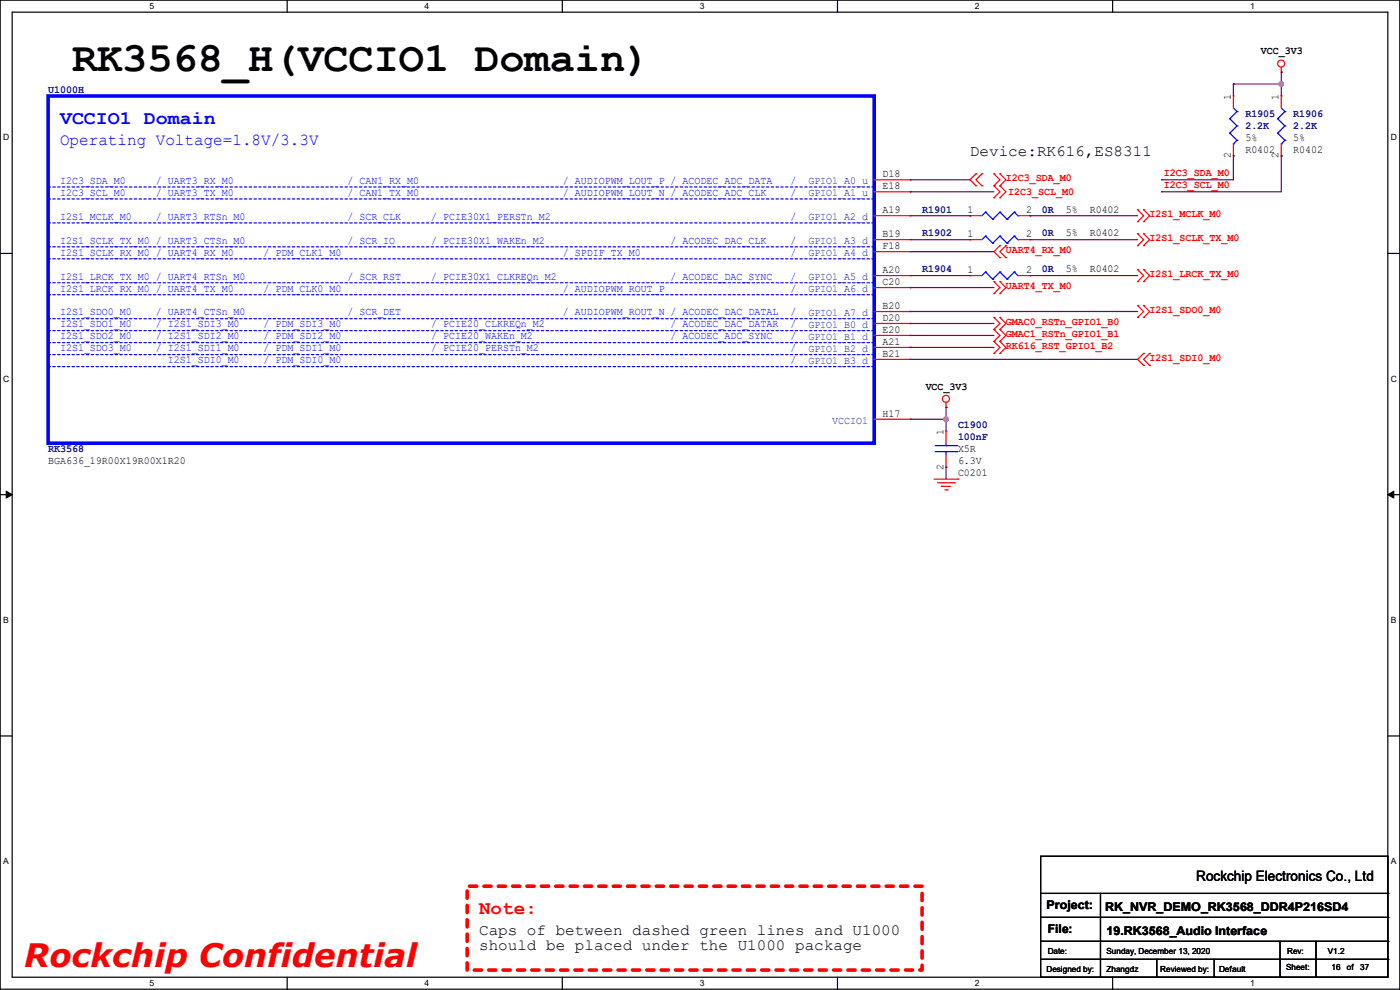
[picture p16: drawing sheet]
<svg xmlns="http://www.w3.org/2000/svg" width="297mm" height="210mm" viewBox="0 0 297 210" stroke-linecap="round" stroke-linejoin="round" font-family="sans-serif">
<defs><g id="words">
<text font-size="8.9" x="15.3" y="15.1">RK3568_H(VCCIO1 Domain)</text>
<text font-size="6.9" fill="#f00" x="5.1" y="205.1">Rockchip Confidential</text>
<text font-size="4.1" fill="#00f" x="12.7" y="26.3">VCCIO1 Domain</text>
<text font-size="4.1" fill="#f00" x="101.6" y="194">Note:</text>
<text font-size="3.6" fill="#00f" x="12.7" y="30.8">Operating Voltage=1.8V/3.3V</text>
<g font-size="3.3">
<text x="205.8" y="33.1">Device:RK616,ES8311</text>
<text x="101.6" y="198.2">Caps of between dashed green lines and U1000</text>
<text x="101.6" y="201.5">should be placed under the U1000 package</text>
</g>
<text font-size="3" x="253.8" y="186.9">Rockchip Electronics Co., Ltd</text>
<g font-size="2.5">
<text x="222" y="192.9">Project:</text>
<text x="222.3" y="198">File:</text>
<text x="234.5" y="193.2">RK_NVR_DEMO_RK3568_DDR4P216SD4</text>
<text x="234.7" y="198.2">19.RK3568_Audio Interface</text>
</g>
<g font-size="2.3">
<text x="267.5" y="11.6">VCC_3V3</text>
<text x="261.1" y="21.1" transform="rotate(-90 261.1 21.1)">1</text>
<text x="271.3" y="21.1" transform="rotate(-90 271.3 21.1)">1</text>
<text x="264.2" y="29.8">5%</text>
<text x="274.4" y="29.8">5%</text>
<text x="261.1" y="33.6" transform="rotate(-90 261.1 33.6)">2</text>
<text x="264.2" y="32.4">R0402</text>
<text x="271.3" y="33.6" transform="rotate(-90 271.3 33.6)">2</text>
<text x="274.4" y="32.4">R0402</text>
<text x="187.2" y="37.6">D18</text>
<text x="187.2" y="40.1">E18</text>
<text x="187.2" y="45.2">A19</text>
<text x="205.3" y="45.2">1</text>
<text x="217.7" y="45.2">2</text>
<text x="226.1" y="45.1">5%</text>
<text x="231.2" y="45.1">R0402</text>
<text x="187.2" y="50.3">B19</text>
<text x="187.2" y="52.8">F18</text>
<text x="205.3" y="50.3">1</text>
<text x="217.7" y="50.3">2</text>
<text x="226.1" y="50.2">5%</text>
<text x="231.2" y="50.2">R0402</text>
<text x="187.2" y="57.9">A20</text>
<text x="205.3" y="57.9">1</text>
<text x="217.7" y="57.9">2</text>
<text x="226.1" y="57.8">5%</text>
<text x="231.2" y="57.8">R0402</text>
<text x="187.2" y="60.5">C20</text>
<text x="187.2" y="65.5">B20</text>
<text x="187.2" y="68.1">D20</text>
<text x="187.2" y="70.6">E20</text>
<text x="187.2" y="73.2">A21</text>
<text x="187.2" y="75.7">B21</text>
<text x="196.4" y="82.7">VCC_3V3</text>
<text x="187.2" y="88.4">H17</text>
<text x="200.2" y="92.2" transform="rotate(-90 200.2 92.2)">1</text>
<text x="203.2" y="95.9">X5R</text>
<text x="10.2" y="98.4">BGA636_19R00X19R00X1R20</text>
<text x="200.2" y="99.6" transform="rotate(-90 200.2 99.6)">2</text>
<text x="203.2" y="101">C0201</text>
<text x="203.2" y="98.4">6.3V</text>
</g>
<g font-size="2.3" fill="#000080">
<text x="10.2" y="19.7">U1000H</text>
<text x="264.2" y="24.8">R1905</text>
<text x="264.2" y="27.3">2.2K</text>
<text x="274.4" y="24.8">R1906</text>
<text x="274.4" y="27.3">2.2K</text>
<text x="195.6" y="45.1">R1901</text>
<text x="221" y="45.1">0R</text>
<text x="195.6" y="50.2">R1902</text>
<text x="221" y="50.2">0R</text>
<text x="195.6" y="57.8">R1904</text>
<text x="221" y="57.8">0R</text>
<text x="10.2" y="95.9">RK3568</text>
<text x="203.2" y="90.8">C1900</text>
<text x="203.2" y="93.3">100nF</text>
</g>
<g font-size="2.3" fill="#00f">
<text x="12.7" y="41.5">I2C3_SCL_M0</text>
<text x="12.7" y="39">I2C3_SDA_M0</text>
<text x="33.1" y="41.5">/ UART3_TX_M0</text>
<text x="33.1" y="39">/ UART3_RX_M0</text>
<text x="73.7" y="41.5">/ CAN1_TX_M0</text>
<text x="73.7" y="39">/ CAN1_RX_M0</text>
<text x="119.4" y="39">/ AUDIOPWM_LOUT_P / ACODEC_ADC_DATA</text>
<text x="119.4" y="41.5">/ AUDIOPWM_LOUT_N / ACODEC_ADC_CLK</text>
<text x="167.7" y="41.5">/</text>
<text x="167.7" y="39">/</text>
<text x="12.7" y="46.6">I2S1_MCLK_M0</text>
<text x="33.1" y="46.6">/ UART3_RTSn_M0</text>
<text x="73.7" y="46.6">/ SCR_CLK</text>
<text x="91.5" y="46.6">/ PCIE30X1_PERSTn_M2</text>
<text x="167.7" y="46.6">/</text>
<text x="12.7" y="51.7">I2S1_SCLK_TX_M0 / UART3_CTSn_M0</text>
<text x="73.7" y="51.7">/ SCR_IO</text>
<text x="91.5" y="51.7">/ PCIE30X1_WAKEn_M2</text>
<text x="142.3" y="51.7">/ ACODEC_DAC_CLK</text>
<text x="167.7" y="51.7">/</text>
<text x="12.7" y="59.3">I2S1_LRCK_TX_M0 / UART4_RTSn_M0</text>
<text x="12.7" y="54.2">I2S1_SCLK_RX_M0 / UART4_RX_M0</text>
<text x="55.9" y="54.2">/ PDM_CLK1_M0</text>
<text x="73.7" y="59.3">/ SCR_RST</text>
<text x="91.5" y="59.3">/ PCIE30X1_CLKREQn_M2</text>
<text x="119.4" y="54.2">/ SPDIF_TX_M0</text>
<text x="142.3" y="59.3">/ ACODEC_DAC_SYNC</text>
<text x="167.7" y="59.3">/</text>
<text x="167.7" y="54.2">/</text>
<text x="12.7" y="61.8">I2S1_LRCK_RX_M0 / UART4_TX_M0</text>
<text x="55.9" y="61.8">/ PDM_CLK0_M0</text>
<text x="119.4" y="61.8">/ AUDIOPWM_ROUT_P</text>
<text x="167.7" y="61.8">/</text>
<text x="12.7" y="69.5">I2S1_SDO1_M0</text>
<text x="12.7" y="66.9">I2S1_SDO0_M0</text>
<text x="33.1" y="69.5">/ I2S1_SDI3_M0</text>
<text x="33.1" y="66.9">/ UART4_CTSn_M0</text>
<text x="55.9" y="69.5">/ PDM_SDI3_M0</text>
<text x="73.7" y="66.9">/ SCR_DET</text>
<text x="91.5" y="69.5">/ PCIE20_CLKREQn_M2</text>
<text x="119.4" y="66.9">/ AUDIOPWM_ROUT_N / ACODEC_DAC_DATAL</text>
<text x="142.3" y="69.5">/ ACODEC_DAC_DATAR</text>
<text x="167.7" y="69.5">/</text>
<text x="167.7" y="66.9">/</text>
<text x="12.7" y="74.5">I2S1_SDO3_M0</text>
<text x="12.7" y="72">I2S1_SDO2_M0</text>
<text x="33.1" y="72">/ I2S1_SDI2_M0</text>
<text x="33.1" y="74.5">/ I2S1_SDI1_M0</text>
<text x="35.6" y="77.1">I2S1_SDI0_M0</text>
<text x="55.9" y="74.5">/ PDM_SDI1_M0</text>
<text x="55.9" y="77.1">/ PDM_SDI0_M0</text>
<text x="55.9" y="72">/ PDM_SDI2_M0</text>
<text x="91.5" y="74.5">/ PCIE20_PERSTn_M2</text>
<text x="91.5" y="72">/ PCIE20_WAKEn_M2</text>
<text x="142.3" y="72">/ ACODEC_ADC_SYNC</text>
<text x="167.7" y="74.5">/</text>
<text x="167.7" y="77.1">/</text>
<text x="167.7" y="72">/</text>
</g>
<g font-size="2.3" fill="#004080">
<text x="171.5" y="39.1">GPIO1_A0_u</text>
<text x="171.5" y="41.6">GPIO1_A1_u</text>
<text x="171.5" y="46.7">GPIO1_A2_d</text>
<text x="171.5" y="51.8">GPIO1_A3_d</text>
<text x="171.5" y="54.3">GPIO1_A4_d</text>
<text x="171.5" y="59.4">GPIO1_A5_d</text>
<text x="171.5" y="61.9">GPIO1_A6_d</text>
<text x="171.5" y="67">GPIO1_A7_d</text>
<text x="171.5" y="69.6">GPIO1_B0_d</text>
<text x="171.5" y="72.1">GPIO1_B1_d</text>
<text x="171.5" y="74.6">GPIO1_B2_d</text>
<text x="171.5" y="77.2">GPIO1_B3_d</text>
<text x="176.6" y="89.9">VCCIO1</text>
</g>
<g font-size="2.3" fill="#f00">
<text x="213.4" y="38.5">I2C3_SDA_M0</text>
<text x="213.9" y="41.3">I2C3_SCL_M0</text>
<text x="246.9" y="37.4">I2C3_SDA_M0</text>
<text x="246.9" y="40">I2C3_SCL_M0</text>
<text x="243.9" y="46.1">I2S1_MCLK_M0</text>
<text x="213.4" y="53.7">UART4_RX_M0</text>
<text x="243.9" y="51.2">I2S1_SCLK_TX_M0</text>
<text x="243.9" y="58.8">I2S1_LRCK_TX_M0</text>
<text x="213.4" y="61.3">UART4_TX_M0</text>
<text x="213.4" y="71.5">GMAC1_RSTn_GPIO1_B1</text>
<text x="213.4" y="69">GMAC0_RSTn_GPIO1_B0</text>
<text x="243.9" y="66.4">I2S1_SDO0_M0</text>
<text x="213.4" y="74">RK616_RST_GPIO1_B2</text>
<text x="243.9" y="76.6">I2S1_SDI0_M0</text>
</g>
<g font-size="1.8">
<text x="31.7" y="1.9">5</text>
<text x="90.1" y="1.9">4</text>
<text x="148.5" y="1.9">3</text>
<text x="206.8" y="1.9">2</text>
<text x="265.2" y="1.9">1</text>
<text x=".7" y="29.8">D</text>
<text x="295.1" y="29.8">D</text>
<text x=".7" y="80.9">C</text>
<text x="295.1" y="80.9">C</text>
<text x=".7" y="132.1">B</text>
<text x="295.1" y="132.1">B</text>
<text x=".7" y="183.3">A</text>
<text x="295.1" y="183.3">A</text>
<text x="222.3" y="202.3">Date:</text>
<text x="234.7" y="202.3">Sunday, December 13, 2020</text>
<text x="273.1" y="202.3">Rev:</text>
<text x="281.7" y="202.3">V1.2</text>
<text x="31.7" y="209.2">5</text>
<text x="90.1" y="209.2">4</text>
<text x="148.5" y="209.2">3</text>
<text x="206.8" y="209.2">2</text>
<text x="222" y="206.1">Designed by:</text>
<text x="234.7" y="206.1">Zhangdz</text>
<text x="246.2" y="206.1">Reviewed by:</text>
<text x="258.6" y="206.1">Default</text>
<text x="265.2" y="209.2">1</text>
<text x="272.8" y="205.9">Sheet:</text>
<text x="282.5" y="205.9">16</text>
<text x="285.7" y="205.9">of</text>
<text x="288.6" y="205.9">37</text>
</g>
</g></defs>
<path d="M0 0h297v209.8h-297zM2.6 2.6h291.8v204.7h-291.8z" fill="none" stroke="#000" stroke-width=".25"/>
<g fill="#fff">
<path d="M31.7 .3h1v2h-1z"/>
<path d="M31.7 207.6h1v1.9h-1z"/>
</g>
<path d="M60.9 0v2.6M60.9 207.3v2.5" fill="none" stroke="#000" stroke-width=".25"/>
<g fill="#fff">
<path d="M90.1 .3h1v2h-1z"/>
<path d="M90.1 207.6h1v1.9h-1z"/>
</g>
<path d="M119.3 0v2.6M119.3 207.3v2.5" fill="none" stroke="#000" stroke-width=".25"/>
<g fill="#fff">
<path d="M148.5 .3h.9v2h-.9z"/>
<path d="M148.5 207.6h.9v1.9h-.9z"/>
</g>
<path d="M177.7 0v2.6M177.7 207.3v2.5" fill="none" stroke="#000" stroke-width=".25"/>
<g fill="#fff">
<path d="M206.8 .3h1v2h-1z"/>
<path d="M206.8 207.6h1v1.9h-1z"/>
</g>
<path d="M236.1 0v2.6M236.1 207.3v2.5" fill="none" stroke="#000" stroke-width=".25"/>
<g fill="#fff">
<path d="M265.2 .3h1v2h-1z"/>
<path d="M265.2 207.6h1v1.9h-1z"/>
<path d="M.7 28.2h1.2v1.9h-1.2z"/>
<path d="M295.1 28.2h1.2v1.9h-1.2z"/>
<path d="M.7 79.3h1.2v2h-1.2z"/>
<path d="M295.1 79.3h1.2v2h-1.2z"/>
</g>
<path d="M0 53.8h2.6M294.4 53.8h2.6" fill="none" stroke="#000" stroke-width=".25"/>
<g fill="#fff">
<path d="M.7 130.5h1.2v2h-1.2z"/>
<path d="M295.1 130.5h1.1v2h-1.1z"/>
</g>
<path d="M0 104.9h2.6M294.4 104.9h2.6" fill="none" stroke="#000" stroke-width=".25"/>
<path d="M1.3 104.2l1.3 .7-1.3 .8zM294.4 104.9l1.3-.7v1.5z" fill="#000" stroke="#000" stroke-width=".21"/>
<g fill="#fff">
<path d="M.7 181.7h1.2v2h-1.2z"/>
<path d="M295.1 181.7h1.1v2h-1.1z"/>
</g>
<g fill="none" stroke="#000" stroke-width=".25">
<path d="M0 156.1h2.6M294.4 156.1h2.6M220.8 181.7h73.6v25.6h-73.6zM220.8 189.5h73.6M220.8 194.6h73.6M220.8 199.7h73.6M233.5 189.5v17.8M271.6 199.7v7.6M279.2 199.7v7.6M294.4 189.5h.1M294.4 194.6h.1M294.4 199.7h.1"/>
<path d="M220.8 203.5h73.6M233.5 207.3h.1M245.4 207.3h.1M245.4 203.5v3.8M257.6 207.3h.1M257.6 203.5v3.8M271.6 207.3h.1M279.2 207.3h.1M294.4 203.5h.1"/>
</g>
<path d="M99.1 188h96.5v17.8h-96.5z" fill="none" stroke="#f00" stroke-width=".76" stroke-dasharray="1.5 1.5"/>
<g fill="none" stroke="#f00" stroke-width=".25">
<path d="M271.8 15.3h.1M271.8 14.3v1M185.5 38.1h7.6M193.1 38.1h.1M207.1 36.9h.1M207.1 39.4h.1M207.1 36.9l-1.3 1.2 1.3 1.3M208.3 39.4h.1M208.3 36.9h.1M208.3 36.9l-1.2 1.2 1.2 1.3M210.9 39.4h.1M210.9 36.9h.1"/>
<path d="M210.9 39.4l1.2 1.3-1.2 1.3M210.9 36.9l1.2 1.2-1.2 1.3M212.1 39.4h.1M212.1 36.9h.1M212.1 39.4l1.3 1.3-1.3 1.3M212.1 36.9l1.3 1.2-1.3 1.3M261.7 20.4h.1M261.7 33.1h.1M261.7 20.4v2.5M261.7 30.5v2.6M271.8 20.4h.1M271.8 33.1h.1"/>
<path d="M271.8 20.4v2.5M271.8 30.5v2.6M185.5 40.7h7.6M185.5 45.8h7.6M185.5 50.8h7.6M185.5 53.4h7.6M185.5 58.5h7.6M193.1 40.7h.1M193.1 45.8h.1M193.1 50.8h.1M193.1 53.4h.1M193.1 58.5h.1"/>
<path d="M205.8 45.8h.1M205.8 50.8h.1M205.8 58.5h.1M205.8 45.8h2.5M205.8 50.8h2.5M205.8 58.5h2.5M210.9 42h.1M210.9 59.7h.1M210.9 59.7l1.2 1.3-1.2 1.3M212.1 42h.1M212.1 59.7h.1M212.1 52.1h.1"/>
<path d="M212.1 54.7h.1M212.1 59.7l1.3 1.3-1.3 1.3M212.1 52.1l-1.2 1.3 1.2 1.3M213.4 54.7h.1M213.4 52.1h.1M213.4 52.1l-1.3 1.3 1.3 1.3M215.9 45.8h2.6M215.9 50.8h2.6M215.9 58.5h2.6M218.5 45.8h.1M218.5 50.8h.1M218.5 58.5h.1"/>
<path d="M241.3 49.6h.1M241.3 52.1h.1M241.3 44.5h.1M241.3 47h.1M241.3 57.2h.1M241.3 59.7h.1M241.3 49.6l1.3 1.2-1.3 1.3M241.3 44.5l1.3 1.3-1.3 1.2M241.3 57.2l1.3 1.3-1.3 1.2M242.6 49.6h.1M242.6 52.1h.1M242.6 44.5h.1"/>
<path d="M242.6 47h.1M242.6 57.2h.1M242.6 59.7h.1M242.6 49.6l1.3 1.2-1.3 1.3M242.6 44.5l1.3 1.3-1.3 1.2M242.6 57.2l1.3 1.3-1.3 1.2M185.5 61h7.6M185.5 66.1h7.6M185.5 68.6h7.6M185.5 71.2h7.6M185.5 73.7h7.6M185.5 76.2h7.6"/>
<path d="M193.1 61h.1M193.1 66.1h.1M193.1 68.6h.1M193.1 71.2h.1M193.1 73.7h.1M193.1 76.2h.1M210.9 72.4h.1M210.9 75h.1M210.9 62.3h.1M210.9 69.9h.1M210.9 67.4h.1M210.9 72.4l1.2 1.3-1.2 1.3"/>
<path d="M210.9 69.9l1.2 1.3-1.2 1.2M210.9 67.4l1.2 1.2-1.2 1.3M212.1 72.4h.1M212.1 75h.1M212.1 62.3h.1M212.1 69.9h.1M212.1 67.4h.1M212.1 72.4l1.3 1.3-1.3 1.3M212.1 69.9l1.3 1.3-1.3 1.2M212.1 67.4l1.3 1.2-1.3 1.3M241.3 64.8h.1M241.3 67.4h.1"/>
<path d="M241.3 64.8l1.3 1.3-1.3 1.3M242.6 64.8h.1M242.6 67.4h.1M242.6 75h.1M242.6 77.5h.1M242.6 64.8l1.3 1.3-1.3 1.3M242.6 75l-1.3 1.2 1.3 1.3M243.9 77.5h.1M243.9 75h.1M243.9 75l-1.3 1.2 1.3 1.3M185.5 88.9h7.6M193.1 88.9h.1"/>
<path d="M200.7 86.4h.1M200.7 91.5h.1M200.7 99.1h.1M200.7 85.4v1M200.7 91.5v2.5M200.7 96.6v2.5M198.2 101.6h5M198.9 102.4h3.6M199.7 103.2h.1M199.7 103.2h2M200.4 103.9h.6M201 103.9h.1"/>
<path d="M202.5 102.4h.1M203.2 101.6h.1"/>
<circle cx="271.8" cy="13.5" r=".74"/>
<circle cx="200.7" cy="84.6" r=".74"/>
</g>
<g fill="none" stroke="#00f" stroke-width=".25" stroke-dasharray=".5 .5">
<path d="M10.2 39.7h.1M185.5 39.7h-175.3M10.2 42.2h.1M10.2 47.3h.1M10.2 52.4h.1M10.2 60h.1M10.2 54.9h.1M185.5 42.2h-175.3M185.5 47.3h-175.3M185.5 52.4h-175.3M185.5 60h-175.3M185.5 54.9h-175.3"/>
<path d="M10.2 62.5h.1M10.2 67.6h.1M10.2 70.1h.1M10.2 72.7h.1M10.2 75.2h.1M10.2 77.8h.1M185.5 62.5h-175.3M185.5 67.6h-175.3M185.5 70.1h-175.3M185.5 72.7h-175.3M185.5 75.2h-175.3M185.5 77.8h-175.3"/>
</g>
<path d="M10.2 20.4h175.3v73.6h-175.3z" fill="none" stroke="#00f" stroke-width=".76"/>
<g fill="none" stroke="#00f" stroke-width=".25">
<path d="M260.9 25.2h.1M260.9 28.2h.1M260.9 25.2l1.5 1.5M260.9 28.2l1.5 1.6M261.7 30.5h.1M261.7 22.9l.7 .8M262.4 23.7h.1M262.4 26.7h.1M262.4 29.8h.1M262.4 23.7l-1.5 1.5M262.4 26.7l-1.5 1.5M262.4 29.8l-.7 .7"/>
<path d="M271.1 25.2h.1M271.1 28.2h.1M271.1 25.2l1.5 1.5M271.1 28.2l1.5 1.6M271.8 30.5h.1M271.8 22.9l.8 .8M272.6 23.7h.1M272.6 26.7h.1M272.6 29.8h.1M272.6 23.7l-1.5 1.5M272.6 26.7l-1.5 1.5M272.6 29.8l-.8 .7"/>
<path d="M209.1 45h.1M209.1 50.1h.1M209.1 57.7h.1M209.1 45l-.8 .8M209.1 45l1.5 1.5M209.1 50.1l-.8 .7M209.1 50.1l1.5 1.5M209.1 57.7l-.8 .8M209.1 57.7l1.5 1.5M210.6 46.5h.1M210.6 51.6h.1M210.6 59.2h.1"/>
<path d="M212.1 45h.1M212.1 50.1h.1M212.1 57.7h.1M212.1 45l-1.5 1.5M212.1 45l1.6 1.5M212.1 50.1l-1.5 1.5M212.1 50.1l1.6 1.5M212.1 57.7l-1.5 1.5M212.1 57.7l1.6 1.5M213.7 46.5h.1M213.7 51.6h.1M213.7 59.2h.1"/>
<path d="M215.2 45h.1M215.2 50.1h.1M215.2 57.7h.1M215.2 45l-1.5 1.5M215.2 45l.7 .8M215.2 50.1l-1.5 1.5M215.2 50.1l.7 .7M215.2 57.7l-1.5 1.5M215.2 57.7l.7 .8M215.9 45.8h.1M215.9 50.8h.1M215.9 58.5h.1"/>
<path d="M198.4 95.8h4.6M198.4 94.5h4.6M200.7 94.5h.1M200.7 95.8h.1M200.7 94v.5M200.7 95.8v.8M203 95.8h.1M203 94.5h.1"/>
</g>
<g fill="none" stroke="#800040" stroke-width=".25">
<path d="M261.7 17.8h.1M261.7 17.8v2.6M261.7 17.8h10.1M271.8 15.3h.1M271.8 17.8h.1M271.8 15.3v5.1M193.1 38.1h.1M193.1 38.1h12.7M246.4 38.1h.1M261.7 33.1h.1M261.7 33.1v5h-15.3M271.8 33.1h.1"/>
<path d="M271.8 33.1v7.6h-25.4M193.1 40.7h.1M193.1 53.4h.1M193.1 40.7h17.8M193.1 45.8h12.7M193.1 58.5h12.7M193.1 50.8h12.7M193.1 53.4h17.8M205.8 45.8h.1M205.8 50.8h.1M205.8 58.5h.1M218.5 45.8h.1"/>
<path d="M218.5 58.5h.1M218.5 50.8h.1M218.5 45.8h22.8M218.5 58.5h22.8M218.5 50.8h22.8M246.4 40.7h.1M193.1 66.1h.1M193.1 76.2h.1M193.1 73.7h.1M193.1 61h.1M193.1 71.2h.1M193.1 68.6h.1"/>
<path d="M193.1 66.1h48.2M193.1 76.2h48.2M193.1 73.7h17.8M193.1 61h17.8M193.1 71.2h17.8M193.1 68.6h17.8M193.1 88.9h.1M193.1 88.9h7.6M200.7 86.4h.1M200.7 88.9h.1M200.7 99.1h.1M200.7 86.4v5.1"/>
<path d="M200.7 99.1v2.5"/>
</g>
<g fill="#f0f" stroke="#f0f" stroke-width=".25">
<circle cx="200.7" cy="88.9" r=".49"/>
<circle cx="271.8" cy="17.8" r=".49"/>
</g>
<use href="#words"/>
</svg>
